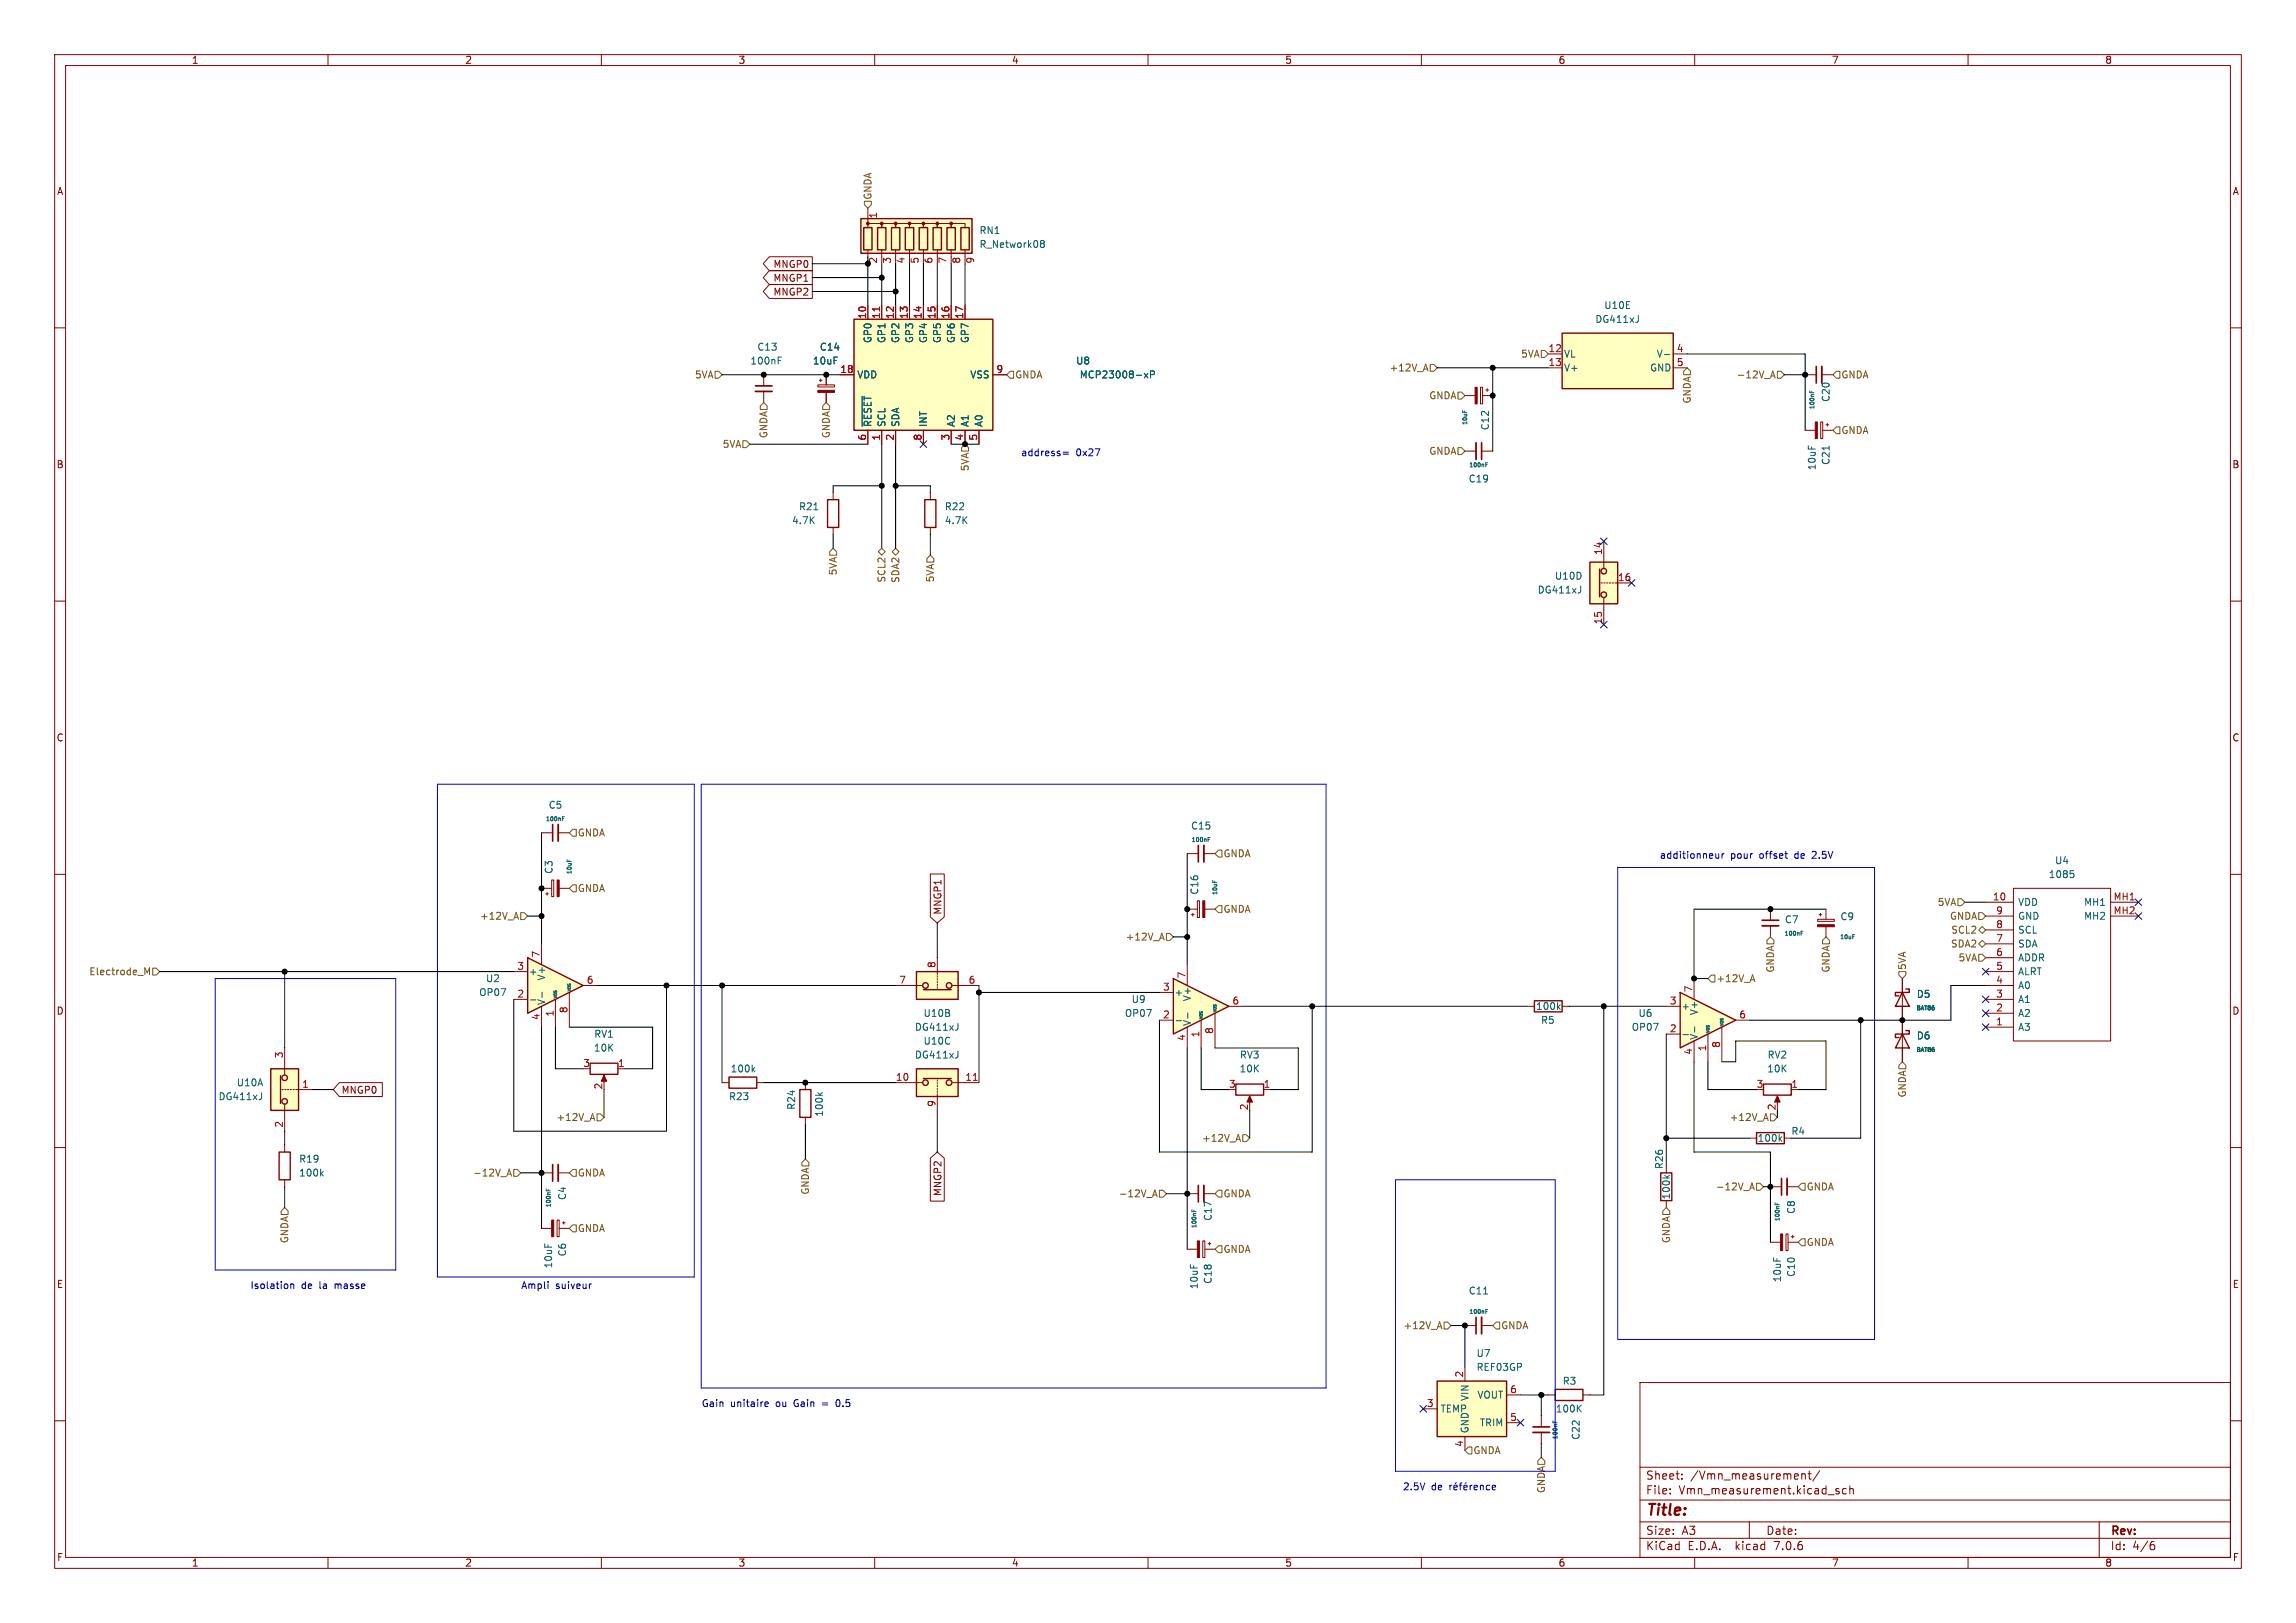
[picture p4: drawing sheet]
<svg xmlns="http://www.w3.org/2000/svg" width="420mm" height="297mm" viewBox="0 0 420 297" stroke-linecap="round" stroke-linejoin="round" font-family="sans-serif">
<defs><g id="words">
<text font-size="2.8" fill="#840000" x="301" y="277.9">Title:</text>
<g font-size="2.1" fill="#840000">
<text x="301" y="273.7">File:</text>
<text x="301" y="271">Sheet:</text>
<text x="307.1" y="273.7">Vmn_measurement.kicad_sch</text>
<text x="309.2" y="271">/Vmn_measurement/</text>
<text x="301" y="281.1">Size:</text>
<text x="307.6" y="281.1">A3</text>
<text x="323" y="281.1">Date:</text>
<text x="386" y="281.3">Rev:</text>
<text x="301" y="283.9">KiCad</text>
<text x="308.7" y="283.9">E.D.A.</text>
<text x="317.6" y="283.9">kicad</text>
<text x="324.8" y="283.9">7.0.6</text>
<text x="386" y="283.9">Id:</text>
<text x="390.1" y="283.9">4/6</text>
</g>
<g font-size="1.8" fill="#840000">
<text x="35" y="11.9">1</text>
<text x="85" y="11.9">2</text>
<text x="135" y="11.9">3</text>
<text x="185" y="11.9">4</text>
<text x="235" y="11.9">5</text>
<text x="285" y="11.9">6</text>
<text x="335" y="11.9">7</text>
<text x="385" y="11.9">8</text>
<text x="10.3" y="35.9">A</text>
<text x="408.3" y="35.9">A</text>
<text x="141.4" y="51.8">MNGP1</text>
<text x="141.4" y="49.2">MNGP0</text>
<text x="160.7" y="48.3" transform="rotate(-90 160.7 48.3)">2</text>
<text x="163.3" y="48.3" transform="rotate(-90 163.3 48.3)">3</text>
<text x="165.8" y="48.3" transform="rotate(-90 165.8 48.3)">4</text>
<text x="168.4" y="48.3" transform="rotate(-90 168.4 48.3)">5</text>
<text x="170.9" y="48.3" transform="rotate(-90 170.9 48.3)">6</text>
<text x="173.4" y="48.3" transform="rotate(-90 173.4 48.3)">7</text>
<text x="176" y="48.3" transform="rotate(-90 176 48.3)">8</text>
<text x="141.4" y="54.3">MNGP2</text>
<text x="10.3" y="85.9">B</text>
<text x="408.2" y="85.9">B</text>
<text x="10.3" y="135.9">C</text>
<text x="408.2" y="135.9">C</text>
<text x="172.4" y="167.5" transform="rotate(-90 172.4 167.5)">MNGP1</text>
<text x="10.3" y="185.9">D</text>
<text x="408.2" y="185.9">D</text>
<text x="62.4" y="200.3">MNGP0</text>
<text x="172.4" y="219" transform="rotate(-90 172.4 219)">MNGP2</text>
<text x="10.3" y="235.9">E</text>
<text x="408.3" y="235.9">E</text>
<text x="10.3" y="285.9">F</text>
<text x="35" y="286.9">1</text>
<text x="85" y="286.9">2</text>
<text x="135" y="286.9">3</text>
<text x="185" y="286.9">4</text>
<text x="235" y="286.9">5</text>
<text x="285" y="286.9">6</text>
<text x="335" y="286.9">7</text>
<text x="385" y="286.9">8</text>
<text x="408.3" y="285.9">F</text>
</g>
<g font-size="1.8" fill="#725600">
<text x="159.6" y="36.6" transform="rotate(-90 159.6 36.6)">GNDA</text>
<text x="278.2" y="65.6">5VA</text>
<text x="127" y="69.4">5VA</text>
<text x="185.6" y="69.4">GNDA</text>
<text x="254.1" y="68.2">+12V_A</text>
<text x="317.6" y="69.4">-12V_A</text>
<text x="336.7" y="69.4">GNDA</text>
<text x="261.3" y="73.3">GNDA</text>
<text x="309.5" y="73.9" transform="rotate(-90 309.5 73.9)">GNDA</text>
<text x="132.1" y="82.1">5VA</text>
<text x="140.6" y="80.3" transform="rotate(-90 140.6 80.3)">GNDA</text>
<text x="152" y="80.3" transform="rotate(-90 152 80.3)">GNDA</text>
<text x="261.3" y="83.4">GNDA</text>
<text x="336.7" y="79.6">GNDA</text>
<text x="177.4" y="86.3" transform="rotate(-90 177.4 86.3)">5VA</text>
<text x="153.3" y="105.4" transform="rotate(-90 153.3 105.4)">5VA</text>
<text x="162.2" y="106.7" transform="rotate(-90 162.2 106.7)">SCL2</text>
<text x="164.7" y="106.8" transform="rotate(-90 164.7 106.8)">SDA2</text>
<text x="171" y="106.7" transform="rotate(-90 171 106.7)">5VA</text>
<text x="105.6" y="153.3">GNDA</text>
<text x="223.7" y="157.1">GNDA</text>
<text x="105.6" y="163.4">GNDA</text>
<text x="223.7" y="167.2">GNDA</text>
<text x="354.4" y="166">5VA</text>
<text x="87.7" y="168.5">+12V_A</text>
<text x="205.8" y="172.3">+12V_A</text>
<text x="356.6" y="168.5">GNDA</text>
<text x="356.8" y="173.6">SDA2</text>
<text x="356.8" y="171">SCL2</text>
<text x="16.2" y="178.7">Electrode_M</text>
<text x="313.9" y="179.9">+12V_A</text>
<text x="324.7" y="178.1" transform="rotate(-90 324.7 178.1)">GNDA</text>
<text x="334.9" y="178.1" transform="rotate(-90 334.9 178.1)">GNDA</text>
<text x="348.8" y="177.6" transform="rotate(-90 348.8 177.6)">5VA</text>
<text x="358.2" y="176.1">5VA</text>
<text x="348.8" y="200.9" transform="rotate(-90 348.8 200.9)">GNDA</text>
<text x="101.7" y="205.3">+12V_A</text>
<text x="219.8" y="209.1">+12V_A</text>
<text x="316.3" y="205.3">+12V_A</text>
<text x="86.5" y="215.5">-12V_A</text>
<text x="105.6" y="215.5">GNDA</text>
<text x="148.2" y="218.7" transform="rotate(-90 148.2 218.7)">GNDA</text>
<text x="204.6" y="219.3">-12V_A</text>
<text x="223.7" y="219.3">GNDA</text>
<text x="313.8" y="218">-12V_A</text>
<text x="330.4" y="218">GNDA</text>
<text x="52.9" y="227.6" transform="rotate(-90 52.9 227.6)">GNDA</text>
<text x="105.6" y="225.7">GNDA</text>
<text x="305.7" y="227.6" transform="rotate(-90 305.7 227.6)">GNDA</text>
<text x="223.7" y="229.5">GNDA</text>
<text x="330.4" y="228.2">GNDA</text>
<text x="256.6" y="243.4">+12V_A</text>
<text x="274.5" y="243.4">GNDA</text>
<text x="269.4" y="266.3">GNDA</text>
<text x="282.8" y="273.3" transform="rotate(-90 282.8 273.3)">GNDA</text>
</g>
<g font-size="1.8" fill="#a90000">
<text x="160.7" y="40.1" transform="rotate(-90 160.7 40.1)">1</text>
<text x="178.5" y="48.3" transform="rotate(-90 178.5 48.3)">9</text>
<text x="158.5" y="58.5" transform="rotate(-90 158.5 58.5)">10</text>
<text x="161" y="58.5" transform="rotate(-90 161 58.5)">11</text>
<text x="163.6" y="58.5" transform="rotate(-90 163.6 58.5)">12</text>
<text x="166.1" y="58.5" transform="rotate(-90 166.1 58.5)">13</text>
<text x="168.7" y="58.5" transform="rotate(-90 168.7 58.5)">14</text>
<text x="171.2" y="58.5" transform="rotate(-90 171.2 58.5)">15</text>
<text x="173.7" y="58.5" transform="rotate(-90 173.7 58.5)">16</text>
<text x="176.3" y="58.5" transform="rotate(-90 176.3 58.5)">17</text>
<text x="283.2" y="64.5">12</text>
<text x="306.6" y="64.5">4</text>
<text x="153.6" y="68.3">18</text>
<text x="182.2" y="68.3">9</text>
<text x="283.2" y="67.1">13</text>
<text x="306.6" y="67.1">5</text>
<text x="158.5" y="80.7" transform="rotate(-90 158.5 80.7)">6</text>
<text x="161" y="80.7" transform="rotate(-90 161 80.7)">1</text>
<text x="163.6" y="80.7" transform="rotate(-90 163.6 80.7)">2</text>
<text x="168.7" y="80.7" transform="rotate(-90 168.7 80.7)">8</text>
<text x="173.7" y="80.7" transform="rotate(-90 173.7 80.7)">3</text>
<text x="176.3" y="80.7" transform="rotate(-90 176.3 80.7)">4</text>
<text x="178.8" y="80.7" transform="rotate(-90 178.8 80.7)">5</text>
<text x="293.1" y="101.6" transform="rotate(-90 293.1 101.6)">14</text>
<text x="295.9" y="106.4">16</text>
<text x="293.1" y="114.3" transform="rotate(-90 293.1 114.3)">15</text>
<text x="364.4" y="164.8">10</text>
<text x="365.1" y="167.4">9</text>
<text x="386.5" y="164.8">MH1</text>
<text x="386.5" y="167.4">MH2</text>
<text x="365.1" y="172.5">7</text>
<text x="365.1" y="169.9">8</text>
<text x="94.5" y="177.5">3</text>
<text x="98.8" y="175.3" transform="rotate(-90 98.8 175.3)">7</text>
<text x="171.2" y="177.2" transform="rotate(-90 171.2 177.2)">8</text>
<text x="216.9" y="179.1" transform="rotate(-90 216.9 179.1)">7</text>
<text x="365.1" y="177.5">5</text>
<text x="365.1" y="175">6</text>
<text x="94.5" y="182.6">2</text>
<text x="103.9" y="185.5" transform="rotate(-90 103.9 185.5)">8</text>
<text x="107.2" y="180.1">6</text>
<text x="164.4" y="180.1">7</text>
<text x="177.1" y="180.1">6</text>
<text x="212.7" y="181.4">3</text>
<text x="225.4" y="183.9">6</text>
<text x="305.4" y="183.9">3</text>
<text x="309.6" y="181.7" transform="rotate(-90 309.6 181.7)">7</text>
<text x="365.1" y="185.2">2</text>
<text x="365.1" y="182.6">3</text>
<text x="365.1" y="180.1">4</text>
<text x="98.8" y="186.8" transform="rotate(-90 98.8 186.8)">4</text>
<text x="101.3" y="186.1" transform="rotate(-90 101.3 186.1)">1</text>
<text x="212.7" y="186.4">2</text>
<text x="216.9" y="190.6" transform="rotate(-90 216.9 190.6)">4</text>
<text x="219.5" y="189.9" transform="rotate(-90 219.5 189.9)">1</text>
<text x="222" y="189.3" transform="rotate(-90 222 189.3)">8</text>
<text x="305.4" y="189">2</text>
<text x="314.7" y="191.8" transform="rotate(-90 314.7 191.8)">8</text>
<text x="318.1" y="186.4">6</text>
<text x="365.1" y="187.7">1</text>
<text x="51.8" y="193.7" transform="rotate(-90 51.8 193.7)">3</text>
<text x="106.6" y="195.3">3</text>
<text x="113" y="195.3">1</text>
<text x="163.8" y="197.9">10</text>
<text x="176.5" y="197.9">11</text>
<text x="309.6" y="193.1" transform="rotate(-90 309.6 193.1)">4</text>
<text x="312.2" y="192.5" transform="rotate(-90 312.2 192.5)">1</text>
<text x="55.2" y="199.1">1</text>
<text x="110.2" y="199.5" transform="rotate(-90 110.2 199.5)">2</text>
<text x="171.2" y="202.6" transform="rotate(-90 171.2 202.6)">9</text>
<text x="224.7" y="199.1">3</text>
<text x="228.3" y="203.3" transform="rotate(-90 228.3 203.3)">2</text>
<text x="231.1" y="199.1">1</text>
<text x="321.2" y="199.1">3</text>
<text x="324.9" y="203.3" transform="rotate(-90 324.9 203.3)">2</text>
<text x="327.6" y="199.1">1</text>
<text x="51.8" y="206.4" transform="rotate(-90 51.8 206.4)">2</text>
<text x="260.9" y="257.6">3</text>
<text x="267.7" y="252.2" transform="rotate(-90 267.7 252.2)">2</text>
<text x="276.2" y="255">6</text>
<text x="276.2" y="260.1">5</text>
<text x="267.7" y="264.9" transform="rotate(-90 267.7 264.9)">4</text>
</g>
<g font-size="1.8" fill="#006464">
<text x="179.1" y="43">RN1</text>
<text x="179.1" y="45.6">R_Network08</text>
<text x="291.7" y="59.3">DG411xJ</text>
<text x="293.4" y="56.7">U10E</text>
<text x="138.4" y="64.4">C13</text>
<text x="149.9" y="64.4">C14</text>
<text x="159.6" y="62.9" transform="rotate(-90 159.6 62.9)">GP0</text>
<text x="162.2" y="62.9" transform="rotate(-90 162.2 62.9)">GP1</text>
<text x="164.7" y="62.9" transform="rotate(-90 164.7 62.9)">GP2</text>
<text x="167.2" y="62.9" transform="rotate(-90 167.2 62.9)">GP3</text>
<text x="169.8" y="62.9" transform="rotate(-90 169.8 62.9)">GP4</text>
<text x="172.3" y="62.9" transform="rotate(-90 172.3 62.9)">GP5</text>
<text x="174.9" y="62.9" transform="rotate(-90 174.9 62.9)">GP6</text>
<text x="177.4" y="62.9" transform="rotate(-90 177.4 62.9)">GP7</text>
<text x="286" y="65.6">VL</text>
<text x="303" y="65.6">V-</text>
<text x="137.2" y="66.9">100nF</text>
<text x="148.6" y="66.9">10uF</text>
<text x="156.7" y="69.4">VDD</text>
<text x="177.4" y="69.4">VSS</text>
<text x="196.7" y="66.9">U8</text>
<text x="197.4" y="69.4">MCP23008-xP</text>
<text x="286" y="68.2">V+</text>
<text x="301.7" y="68.2">GND</text>
<text x="334.9" y="73.7" transform="rotate(-90 334.9 73.7)">C20</text>
<text x="159.6" y="78.2" transform="rotate(-90 159.6 78.2)">~{RESET}</text>
<text x="162.2" y="78.2" transform="rotate(-90 162.2 78.2)">SCL</text>
<text x="164.7" y="78.2" transform="rotate(-90 164.7 78.2)">SDA</text>
<text x="169.8" y="78.2" transform="rotate(-90 169.8 78.2)">INT</text>
<text x="174.9" y="78.2" transform="rotate(-90 174.9 78.2)">A2</text>
<text x="177.4" y="78.2" transform="rotate(-90 177.4 78.2)">A1</text>
<text x="179.9" y="78.2" transform="rotate(-90 179.9 78.2)">A0</text>
<text x="272.6" y="78.8" transform="rotate(-90 272.6 78.8)">C12</text>
<text x="268.6" y="88.5">C19</text>
<text x="332.3" y="86.1" transform="rotate(-90 332.3 86.1)">10uF</text>
<text x="334.9" y="85.2" transform="rotate(-90 334.9 85.2)">C21</text>
<text x="146.1" y="93.6">R21</text>
<text x="172.7" y="93.6">R22</text>
<text x="144.8" y="96.1">4.7K</text>
<text x="172.7" y="96.1">4.7K</text>
<text x="284.3" y="106.3">U10D</text>
<text x="281.2" y="108.8">DG411xJ</text>
<text x="100.3" y="148.2">C5</text>
<text x="217.8" y="152">C15</text>
<text x="101.3" y="160" transform="rotate(-90 101.3 160)">C3</text>
<text x="374.7" y="160.9">1085</text>
<text x="375.8" y="158.3">U4</text>
<text x="219.4" y="163.8" transform="rotate(-90 219.4 163.8)">C16</text>
<text x="369.1" y="166">VDD</text>
<text x="381.1" y="166">MH1</text>
<text x="326.4" y="169.1">C7</text>
<text x="336.6" y="168.6">C9</text>
<text x="369.1" y="173.6">SDA</text>
<text x="369.1" y="171">SCL</text>
<text x="369.1" y="168.5">GND</text>
<text x="381.1" y="168.5">MH2</text>
<text x="88.8" y="179.9">U2</text>
<text x="96.6" y="178.7">+</text>
<text x="99.9" y="179.5" transform="rotate(-90 99.9 179.5)">V+</text>
<text x="369.1" y="178.7">ALRT</text>
<text x="369.1" y="176.1">ADDR</text>
<text x="87.6" y="182.5">OP07</text>
<text x="99.9" y="184" transform="rotate(-90 99.9 184)">V-</text>
<text x="206.9" y="183.7">U9</text>
<text x="214.8" y="182.5">+</text>
<text x="218" y="183.3" transform="rotate(-90 218 183.3)">V+</text>
<text x="280.9" y="185">100k</text>
<text x="307.5" y="185">+</text>
<text x="310.7" y="185.9" transform="rotate(-90 310.7 185.9)">V+</text>
<text x="350.5" y="182.8">D5</text>
<text x="369.1" y="183.7">A1</text>
<text x="369.1" y="181.2">A0</text>
<text x="108.6" y="190.1">RV1</text>
<text x="167.3" y="188.8">DG411xJ</text>
<text x="168.8" y="186.3">U10B</text>
<text x="168.8" y="191.4">U10C</text>
<text x="205.7" y="186.3">OP07</text>
<text x="218" y="187.8" transform="rotate(-90 218 187.8)">V-</text>
<text x="281.8" y="187.6">R5</text>
<text x="298.4" y="188.8">OP07</text>
<text x="299.6" y="186.3">U6</text>
<text x="310.7" y="190.4" transform="rotate(-90 310.7 190.4)">V-</text>
<text x="350.5" y="190.4">D6</text>
<text x="369.1" y="188.8">A3</text>
<text x="369.1" y="186.3">A2</text>
<text x="108.5" y="192.6">10K</text>
<text x="133.6" y="196.4">100k</text>
<text x="167.3" y="193.9">DG411xJ</text>
<text x="226.7" y="196.4">10K</text>
<text x="226.7" y="193.9">RV3</text>
<text x="323.2" y="196.4">10K</text>
<text x="323.2" y="193.9">RV2</text>
<text x="39.9" y="201.5">DG411xJ</text>
<text x="43.2" y="199">U10A</text>
<text x="133.3" y="201.5">R23</text>
<text x="145.6" y="203.2" transform="rotate(-90 145.6 203.2)">R24</text>
<text x="150.7" y="204.5" transform="rotate(-90 150.7 204.5)">100k</text>
<text x="321.4" y="209.1">100k</text>
<text x="327.6" y="207.9">R4</text>
<text x="54.6" y="213">R19</text>
<text x="54.6" y="215.5">100k</text>
<text x="304.4" y="214" transform="rotate(-90 304.4 214)">R26</text>
<text x="103.7" y="219.7" transform="rotate(-90 103.7 219.7)">C4</text>
<text x="305.7" y="219.6" transform="rotate(-90 305.7 219.6)">100k</text>
<text x="221.8" y="223.5" transform="rotate(-90 221.8 223.5)">C17</text>
<text x="328.5" y="222.2" transform="rotate(-90 328.5 222.2)">C8</text>
<text x="101.2" y="232.2" transform="rotate(-90 101.2 232.2)">10uF</text>
<text x="103.7" y="230" transform="rotate(-90 103.7 230)">C6</text>
<text x="328.5" y="233.8" transform="rotate(-90 328.5 233.8)">C10</text>
<text x="219.3" y="236" transform="rotate(-90 219.3 236)">10uF</text>
<text x="221.8" y="235" transform="rotate(-90 221.8 235)">C18</text>
<text x="268.6" y="237.1">C11</text>
<text x="326" y="234.7" transform="rotate(-90 326 234.7)">10uF</text>
<text x="270" y="248.5">U7</text>
<text x="270" y="251.1">REF03GP</text>
<text x="268.8" y="256.5" transform="rotate(-90 268.8 256.5)">VIN</text>
<text x="270.2" y="256.1">VOUT</text>
<text x="285.8" y="253.6">R3</text>
<text x="263.4" y="258.7">TEMP</text>
<text x="268.8" y="262.4" transform="rotate(-90 268.8 262.4)">GND</text>
<text x="270.6" y="261.2">TRIM</text>
<text x="284.5" y="258.7">100K</text>
<text x="289.2" y="263.6" transform="rotate(-90 289.2 263.6)">C22</text>
</g>
<g font-size="1.8" fill="#0000c2">
<text x="186.7" y="83.6">address=</text>
<text x="196.8" y="83.6">0x27</text>
<text x="303.5" y="157.2">additionneur</text>
<text x="316.6" y="157.2">pour</text>
<text x="322" y="157.2">offset</text>
<text x="328.6" y="157.2">de</text>
<text x="332" y="157.2">2.5V</text>
<text x="45.7" y="236">Isolation</text>
<text x="55.1" y="236">de</text>
<text x="58.5" y="236">la</text>
<text x="61.5" y="236">masse</text>
<text x="95.2" y="236">Ampli</text>
<text x="101.6" y="236">suiveur</text>
<text x="128.3" y="257.6">Gain</text>
<text x="133.6" y="257.6">unitaire</text>
<text x="142" y="257.6">ou</text>
<text x="145.5" y="257.6">Gain</text>
<text x="150.9" y="257.6">=</text>
<text x="153.6" y="257.6">0.5</text>
<text x="256.5" y="272.8">2.5V</text>
<text x="261.8" y="272.8">de</text>
</g>
<g font-size="1" fill="#006464">
<text x="268.6" y="77.9" transform="rotate(-90 268.6 77.9)">10uF</text>
<text x="332.1" y="75" transform="rotate(-90 332.1 75)">100nF</text>
<text x="268.6" y="85.7">100nF</text>
<text x="99.7" y="150.5">100nF</text>
<text x="217.8" y="154.3">100nF</text>
<text x="104.7" y="160.1" transform="rotate(-90 104.7 160.1)">10uF</text>
<text x="222.9" y="163.9" transform="rotate(-90 222.9 163.9)">10uF</text>
<text x="326.3" y="171.4">100nF</text>
<text x="336.5" y="172.1">10uF</text>
<text x="350.4" y="185.1">BAT86</text>
<text x="350.4" y="192.7">BAT86</text>
<text x="100.9" y="221.1" transform="rotate(-90 100.9 221.1)">100nF</text>
<text x="219" y="224.9" transform="rotate(-90 219 224.9)">100nF</text>
<text x="325.7" y="223.6" transform="rotate(-90 325.7 223.6)">100nF</text>
<text x="268.6" y="240.6">100nF</text>
<text x="285.1" y="263.5" transform="rotate(-90 285.1 263.5)">100nF</text>
</g>
<g font-size=".7" fill="#006464">
<text x="102" y="182.8" transform="rotate(-90 102 182.8)">VOS</text>
<text x="104.5" y="181.5" transform="rotate(-90 104.5 181.5)">VOS</text>
<text x="222.7" y="185.3" transform="rotate(-90 222.7 185.3)">VOS</text>
<text x="220.1" y="186.6" transform="rotate(-90 220.1 186.6)">VOS</text>
<text x="312.8" y="189.1" transform="rotate(-90 312.8 189.1)">VOS</text>
<text x="315.4" y="187.8" transform="rotate(-90 315.4 187.8)">VOS</text>
</g>
</g></defs>
<g fill="none" stroke="#840000" stroke-width=".18">
<path d="M10 10h400v277h-400zM12 12h396v273h-396zM60 10v2M110 10v2M160 10v2M210 10v2M260 10v2M310 10v2M360 10v2M158.7 38.1v2.5M10 60h2M158.7 41.7v-.8h2.6v.8v-.8h2.5v.8v-.8h2.6v.8v-.8h2.5v.8v-.8h2.5v.8v-.8h2.6v.8v-.8h2.5v.8"/>
<path d="M158.7 45.7v2.6M158.7 55.9v2.5M161.3 45.7v1.3M161.3 55.9v2.5M163.8 45.7v1.3M163.8 55.9v2.5M166.4 45.7v1.3M166.4 55.9v2.5M168.9 45.7v1.3M168.9 55.9v2.5M171.4 45.7v1.3M171.4 55.9v2.5"/>
<path d="M174 45.7v1.3M174 55.9v2.5M176.5 45.7v1.3M176.5 55.9v2.5M408 60h2M153.7 68.6h2.5M158.7 78.7v2.6M161.3 78.7v2.6M163.8 78.7v2.6M168.9 78.7v2.6M174 78.7v2.6M176.5 78.7v2.6"/>
<path d="M179.1 78.7v2.6M181.6 68.6h2.5M330.2 68.6h2M333.2 68.6h2.1M268 82.6h2M271 82.6h2M293.4 99.1v4.8M10 110h2M292.9 106.7h.2M293.4 109.5v4.8M293.4 106.7h.2M293.9 106.7h.2"/>
<path d="M294.4 106.7h.2M294.9 106.7h.2M295.4 106.7h3M408 110h2M10 160h2M408 160h2M99.1 162.6h1.8M99.8 163.6h.5M100.1 163.3v.5M100.9 161h.4v3.1h-.4zM102.3 162.6h1.8M171.4 175.3v3"/>
<path d="M171.4 178.6v.2M171.4 179.1v.2M171.4 179.6v.2M363.2 165.1h5.1M363.2 177.8h5.1M363.2 175.3h5.1M363.2 172.7h5.1M363.2 170.2h5.1M363.2 167.6h5.1M368.3 162.6h17.8v27.9h-17.8zM386.1 165.1h5.1M386.1 167.6h5.1"/>
<path d="M163.8 180.3h4.9M171.4 180.1v.2M171.4 180.6v.2M174.2 180.3h4.9M231.1 199.4h1.3M279.4 184.2h1.3M285.7 184.2h1.3M363.2 180.3h5.1M363.2 188h5.1M363.2 185.4h5.1M363.2 182.9h5.1M10 210h2"/>
<path d="M217.2 218.4h2M220.2 218.4h2M228.6 200.9v1M408 210h2M10 260h2M300 253h108v32h-108zM408 260h2M300 278.5h108M300 274.5h108M300 268.5h108M305.5 273.2v.2M305.5 272.5v.1"/>
<path d="M307.7 270.5v.2M307.7 269.8v.1M320 278.5v3M329.6 269.7v1M329.6 269.8l.2-.1 .4 .1v.9M330.7 269.7h.6M330.9 269.2v1.3l.4 .2M332.9 269.1l-1.3 1.9M336.4 272.5l-.4-.1-.2 .2 .1 .2 .5 .2v.3h-.6M337.7 272.5l-.4-.1-.3 .3v.4l.2 .2h.5M338.4 272.5l.2-.1 .3 .1 .1 .9M338.4 271.9v1.5"/>
<path d="M384 278.5v6.5M60 285v2M110 285v2M160 285v2M210 285v2M260 285v2M300 281.5h108M310 285v2M360 285v2M393.6 282.7h.3l.3 .2-.1 .5-.5 .2M394 282.1l-.4 .1"/>
</g>
<path d="M333.2 67.1v3M270 81v3.1M220.2 216.9v3.1" fill="none" stroke="#840000" stroke-width=".33"/>
<path d="M332.2 67.1v3M271 81v3.1M219.2 216.9v3.1" fill="none" stroke="#840000" stroke-width=".3"/>
<g fill="none" stroke="#006464" stroke-width=".18">
<path d="M190.3 44.3l.3 .3M190.3 44.3l.3-.3 .3 .1 .1 .2-.2 .3M190.6 44.6h.2M190.6 44.6l-.3 .2M190.8 44.6l.2 .2v.4l-.4 .1-.3-.3M157.7 72.5v5.5M209.3 68.3l.7 .9M210 68.3l-.7 .9M210.5 68.6l.6-.1 .1-.2-.1-.3-.6-.1v1.3M331.1 71.5v.4M331.4 71.6v.3M271.8 85h.2"/>
<path d="M271.8 84.7h.3M289.1 107.3v.9l-.1 .3M103.7 157.3v.4M378.7 159.3h.6M379.1 159.8l.3 .3v.3l-.3 .2M175.2 187.3v.9l-.2 .3M285 184.2l.4 .5M285.4 183.9l-.5 .5M218 221.4v.3M218.4 221.5v.2"/>
</g>
<g fill="#ffffc2" stroke="#ffffc2" stroke-width=".18">
<path d="M156.2 58.4h25.4v20.3h-25.4z"/>
<path d="M157.5 40h20.3v6.4h-20.3z"/>
<path d="M167.6 177.8h7.7v5.1h-7.7z"/>
<path d="M290.8 102.9h5.1v7.6h-5.1z"/>
</g>
<g fill="none" stroke="#840000" stroke-width=".25">
<path d="M156.2 58.4h25.4v20.3h-25.4zM157.5 40h20.3v6.4h-20.3zM158 41.7h1.5v4h-1.5zM160.5 41.7h1.6v4h-1.6zM163.1 41.7h1.5v4h-1.5zM165.6 41.7h1.5v4h-1.5zM168.1 41.7h1.6v4h-1.6zM170.7 41.7h1.5v4h-1.5zM173.2 41.7h1.6v4h-1.6zM175.8 41.7h1.5v4h-1.5zM290.8 102.9h5.1v7.6h-5.1zM292.6 104.1v5.1"/>
<path d="M167.6 177.8h7.7v5.1h-7.7zM168.9 181.1h5.1M226.1 198.4h5v2h-5zM280.7 183.1h5v2.1h-5z"/>
<circle cx="293.4" cy="104.5" r=".51"/>
<circle cx="293.4" cy="108.8" r=".51"/>
<circle cx="169.3" cy="180.3" r=".51"/>
<circle cx="173.6" cy="180.3" r=".51"/>
</g>
<path d="M160.9 56.2v.7" fill="none" stroke="#a90000" stroke-width=".18"/>
<g fill="#840000" stroke="#840000" stroke-width=".18">
<path d="M228.6 200.5l.5 1.2h-1z"/>
<path d="M101.9 161h.4v3.1h-.4z"/>
<circle cx="158.7" cy="40.9" r=".25"/>
<circle cx="161.3" cy="40.9" r=".25"/>
<circle cx="163.8" cy="40.9" r=".25"/>
<circle cx="166.4" cy="40.9" r=".25"/>
<circle cx="168.9" cy="40.9" r=".25"/>
<circle cx="171.4" cy="40.9" r=".25"/>
<circle cx="174" cy="40.9" r=".25"/>
</g>
<path d="M96.5 175.3l10.2 5-10.2 5.1z" fill="#ffffc2"/>
<g fill="none" stroke="#840000" stroke-width=".25">
<path d="M285.7 61h20.4v10.1h-20.4zM151.4 91.4h2v5.1h-2zM169.2 91.4h2v5.1h-2zM96.5 175.3l10.2 5-10.2 5.1zM49.5 195.6h5.1v7.6h-5.1zM51.3 196.9v5M107.9 194.6h5.1v2h-5.1zM133.3 197.1h5.1v2h-5.1zM146.3 199.4h2v5.1h-2zM167.6 195.6h7.7v5.1h-7.7zM168.9 197.4h5.1M322.6 198.4h5.1v2h-5.1z"/>
<path d="M348 181.6l1.2 2.6h-2.5zM348 189.2l1.2 2.6h-2.5zM348.6 181h.6v.6h-2.5v.6h.6M348.6 188.6h.6v.6h-2.5v.7h.6M303.8 214.6h2v5.1h-2zM321.3 207.3h5.1v2h-5.1zM262.9 252.7h12.7v10.2h-12.7zM284.5 254.3h5.1v2h-5.1z"/>
<circle cx="52.1" cy="197.2" r=".51"/>
<circle cx="169.3" cy="198.1" r=".51"/>
<circle cx="173.6" cy="198.1" r=".51"/>
<circle cx="52.1" cy="201.5" r=".51"/>
</g>
<g fill="none" stroke="#840000" stroke-width=".18">
<path d="M139.7 68.6v2M139.7 71.6v2.1M149.6 70.4h3.1v.4h-3.1zM149.9 69.6h.5M150.1 69.3v.6M151.1 68.6v1.8M151.1 71.8v1.9M283.2 64.8h2.5M283.2 67.3h2.5M306.1 64.8h2.5M306.1 67.3h2.5M330.2 78.7h1.9"/>
<path d="M333 77.2h.4v3.1h-.4zM333.4 78.7h1.9M334 77.7h.5M334.3 77.5v.5M152.4 90.2v1.2M152.4 96.5v1.3M170.2 90.2v1.2M170.2 96.5v1.3M99.1 152.4h2M102.1 152.4h2M94 177.8h2.5M99.1 172.7v3.8"/>
<path d="M332.5 168.2h3v.4h-3zM332.7 167.4h.5M333 167.1v.5M334 166.4v1.8M334 169.6v1.9M348 179.1v15.2M51.6 199.4h.2M52.1 191.8v4.8M52.1 199.4h.2M52.6 199.4h.2M53.1 199.4h.2M53.6 199.4h.2"/>
<path d="M54.1 199.4h3M94 182.9h2.5M99.1 184.2v3.8M101.6 182.9v5.1M104.1 181.6v6.4M106.7 180.3h2.5M110.5 197.1v1M113 195.6h1.3M132.1 198.1h1.2M138.4 198.1h1.3M147.3 198.1v1.3M163.8 198.1h4.9"/>
<path d="M171.4 197.6v.3M171.4 198.1v.3M171.4 198.6v.3M171.4 199.1v.3M171.4 199.6v.3M174.2 198.1h4.9M327.7 199.4h1.2M52.1 202.2v4.8M99.1 214.6h2M102.1 214.6h2M147.3 204.5v1.2M171.4 200.2v3"/>
<path d="M304.8 213.4v1.2M304.8 219.7v1.3M320 208.3h1.3M323.8 217.2h2.1M325.1 200.9v1M326.4 208.3h1.3M326.9 217.2h2M99.1 224.8h1.8M101.9 223.3h.4v3h-.4zM102.3 224.8h1.8M102.9 223.8h.5M103.1 223.5v.5"/>
<path d="M323.8 227.3h1.9M326.7 225.8h.4v3.1h-.4zM327.1 227.3h1.8M327.7 226.3h.5M327.9 226.1v.5M260.3 257.8h2.6M268 242.6h2M268 250.2v2.5M271 242.6h2M275.6 255.3h2.5M281.9 259.1v2M283.2 255.3h1.3"/>
<path d="M289.6 255.3h1.2M268 262.9v2.5M275.6 260.3h2.5M281.9 262.1v2.1"/>
</g>
<g fill="none" stroke="#006464" stroke-width=".18">
<path d="M299.7 57.7v.9l-.2 .3M142.4 66h.4M142.4 65.3h.6M304.4 64.9h1M148.9 93.3h.7M334.6 81.6v.8M102.9 149.8h.2M102.9 149.4h.3M338.9 171h.4M47.8 200v.9l-.1 .3M97 183h1M99.2 181.6v.9"/>
<path d="M137.7 195.7l.4 .5M138.1 195.3l-.5 .5M149.6 199.9l.5 .5M150.4 199.9l-.4 .4M175.2 192.3v1l-.2 .3M99.9 217.6v.3M100.3 217.7v.2M304.5 215.1l.5 .5M305.4 215.1l-.5 .3M325.6 208.4l.3 .5M325.9 208l-.4 .5M271.4 236.8h.7"/>
<path d="M271.8 240h.2M271.8 239.6h.3M324.7 220.1v.4M325.1 220.2v.3M288.7 257.7l.5 .7M289.2 257.1l-.7 .7M284.1 260v.4M284.4 260.1v.3"/>
</g>
<g fill="#ffffc2" stroke="#ffffc2" stroke-width=".18">
<path d="M49.5 195.6h5.1v7.6h-5.1z"/>
<path d="M167.6 195.6h7.7v5.1h-7.7z"/>
<path d="M262.9 252.7h12.7v10.2h-12.7z"/>
<path d="M285.7 61h20.4v10.1h-20.4z"/>
</g>
<path d="M178 197.7h.8" fill="none" stroke="#a90000" stroke-width=".18"/>
<g fill="#840000" stroke="#840000" stroke-width=".18">
<path d="M100.9 223.3h.4v3h-.4z"/>
<path d="M325.1 200.5l.5 1.2h-1z"/>
<path d="M149.6 71.4h3.1v.4h-3.1z"/>
<path d="M332.5 169.2h3v.4h-3z"/>
<path d="M110.5 196.7l.5 1.2h-1z"/>
<path d="M325.7 225.8h.4v3.1h-.4z"/>
<path d="M332.1 77.2h.3v3.1h-.3z"/>
</g>
<path d="M138.2 71.6h3M102.1 150.9v3M102.1 213.1v3.1M326.9 215.6v3.1M271 241v3.1M280.4 262.1h3.1" fill="none" stroke="#840000" stroke-width=".33"/>
<path d="M138.2 70.6h3M101.1 150.9v3M101.1 213.1v3.1M325.9 215.6v3.1M270 241v3.1M280.4 261.1h3.1" fill="none" stroke="#840000" stroke-width=".3"/>
<path d="M214.6 179.1l10.2 5.1-10.2 5z" fill="#ffffc2"/>
<path d="M214.6 179.1l10.2 5.1-10.2 5zM51.1 210.8h2v5.1h-2z" fill="none" stroke="#840000" stroke-width=".25"/>
<g fill="none" stroke="#840000" stroke-width=".18">
<path d="M268 72.4h1.8M270.8 70.9h.4v3h-.4zM271.2 72.4h1.8M271.8 71.4h.5M272 71.1v.5M217.2 156.2h2M220.2 156.2h2M217.2 176.5v3.8M217.2 166.4h1.8M217.9 167.4h.5M218.2 167.1v.5M219 164.8h.4v3.1h-.4z"/>
<path d="M220.4 166.4h1.8M212.1 186.7h2.5M212.1 181.6h2.5M217.2 188v3.8M219.7 186.7v5.1M222.2 185.4v6.4M224.8 184.2h2.5M52.1 209.6v1.2M52.1 215.9v1.3M217.2 228.6h1.8M220 227.1h.4v3h-.4zM220.4 228.6h1.8"/>
<path d="M221 227.6h.5M221.2 227.3v.5"/>
</g>
<path d="M267.6 75.1v.4M221 153.6h.2M221 153.3h.3M221.8 161.1v.4M215.2 186.8h.9M217.3 185.4v.9M58.8 214.7l.3 .5M59.1 214.4l-.4 .4" fill="none" stroke="#006464" stroke-width=".18"/>
<g fill="#840000" stroke="#840000" stroke-width=".18">
<path d="M269.8 70.9h.4v3h-.4z"/>
<path d="M219 227.1h.4v3h-.4z"/>
<path d="M220 164.8h.4v3.1h-.4z"/>
</g>
<path d="M220.2 154.7v3" fill="none" stroke="#840000" stroke-width=".33"/>
<path d="M219.2 154.7v3" fill="none" stroke="#840000" stroke-width=".3"/>
<path d="M307.3 181.6l10.2 5.1-10.2 5.1z" fill="#ffffc2"/>
<path d="M307.3 181.6l10.2 5.1-10.2 5.1z" fill="none" stroke="#840000" stroke-width=".25"/>
<g fill="none" stroke="#840000" stroke-width=".18">
<path d="M140.7 49.5h7.9v2.6h-7.9l-1.1-1.3zM140.7 47h7.9v2.5h-7.9l-1.1-1.2zM140.7 52.1h7.9v2.5h-7.9l-1.1-1.3zM158.7 55.9v2.5M161.3 55.9v2.5M163.8 55.9v2.5M166.4 55.9v2.5M168.9 55.9v2.5M171.4 55.9v2.5M174 55.9v2.5M176.5 55.9v2.5M151.1 68.6v1.8"/>
<path d="M151.1 71.8v1.9M153.7 68.6h2.5M158.7 78.7v2.6M161.3 78.7v2.6M163.8 78.7v2.6M168.9 78.7v2.6M174 78.7v2.6M176.5 78.7v2.6M179.1 78.7v2.6M181.6 68.6h2.5M170.2 159.9h2.5v7.9l-1.3 1.1-1.2-1.1zM309.9 179.1v3.8"/>
<path d="M323.8 166.4v2M323.8 169.4v2.1M348 179.1v2.5M62.1 198.1h7.8v2.6h-7.8l-1.1-1.3zM304.8 189.2h2.5M304.8 184.2h2.5M309.9 190.5v3.8M312.4 189.2v5.1M315 188v6.3M317.5 186.7h2.5M348 184.2v5M348 191.8v2.5"/>
<path d="M170.2 211.9l1.2-1.1 1.3 1.1v7.9h-2.5z"/>
</g>
<path d="M157.7 72.5v5.5M209.3 68.3l.7 .9M210 68.3l-.7 .9M210.5 68.6l.6-.1 .1-.2-.1-.3-.6-.1v1.3M329.5 170.8h.2M329.5 170.4h.3M307.9 189.3h.9M310 187.9v1" fill="none" stroke="#006464" stroke-width=".18"/>
<path d="M322.3 169.4h3.1" fill="none" stroke="#840000" stroke-width=".33"/>
<path d="M322.3 168.4h3.1" fill="none" stroke="#840000" stroke-width=".3"/>
<g fill="none" stroke="#725600" stroke-width=".18">
<path d="M158.1 36.8h1.3v.7l-.7 .6-.6-.6zM130.8 67.9h.6l.7 .7-.7 .6h-.6zM139.7 73.7l.6 .6v.6h-1.2v-.6zM151.1 73.7l.7 .6v.6h-1.3v-.6zM184.8 67.9h.6v1.3h-.6l-.7-.6zM260.5 67.5h.6M260.8 66.6l.4 1.3M261.6 66.7h.7l.6 .6-.6 .6h-.7zM266.7 71.8h.6l.7 .6-.7 .6h-.6zM281.9 64.1h.7l.6 .7-.6 .6h-.7zM308.6 67.3l.6 .6v.7h-1.2v-.7zM323.9 69.2l.4-1.3 .4 1.3"/>
<path d="M324 68.8h.6M325.1 67.9h.7l.6 .7-.6 .6h-.7zM335.9 78.1h.6v1.3h-.6l-.6-.7zM335.9 67.9h.6v1.3h-.6l-.6-.6zM135.9 80.6h.6l.7 .7-.7 .6h-.6zM176.5 81.3l.7 .6v.7h-1.3v-.7zM266.7 81.9h.6l.7 .7-.7 .6h-.6zM152.4 100.3l.6 .7v.6h-1.2v-.6zM160.7 101l.6-.7 .6 .7-.6 .6zM163.2 101l.6-.7 .7 .7-.7 .6zM170.2 101.6l.6 .6v.7h-1.3v-.7zM104.8 151.8h.6v1.2h-.6l-.7-.6z"/>
<path d="M222.9 155.6h.6v1.2h-.6l-.7-.6zM26.5 177.1l.4 .9 .4-.9v1.3M27.9 177.2h.7l.6 .6-.6 .6h-.7zM94.1 167.9h.6M94.4 166.9l.4 1.3M95.2 167h.7l.6 .6-.6 .7h-.7zM104.8 161.9h.6v1.3h-.6l-.7-.6zM212.2 171.7h.6M212.5 170.8l.4 1.2M213.4 170.8h.6l.6 .7-.6 .6h-.6zM222.9 165.7h.6v1.3h-.6l-.7-.6zM313.1 178.4h.6v1.3h-.6l-.7-.6z"/>
<path d="M320.3 179.3h.6M320.6 178.4l.4 1.2M323.8 171.5l.7 .6v.6h-1.3v-.6zM334 171.5l.6 .6v.6h-1.2v-.6zM347.3 177.8h1.3v.6l-.6 .7-.7-.7zM358.1 164.5h.7l.6 .6-.6 .6h-.7zM361.9 174.6h.7l.6 .7-.6 .6h-.7zM361.9 170.2l.7-.7 .6 .7-.6 .6zM361.9 172.7l.7-.6 .6 .6-.6 .7zM361.9 167h.7l.6 .6-.6 .7h-.7zM348 194.3l.6 .6v.7h-1.3v-.7zM92.7 215.2l.4-1.3 .5 1.3"/>
<path d="M92.8 214.8h.6M94 214h.6l.6 .6-.6 .7h-.6zM104.8 214h.6v1.3h-.6l-.7-.7zM108.1 204.7h.6M108.4 203.8l.4 1.2M109.2 203.8h.7l.6 .7-.6 .6h-.7zM147.3 212.1l.7 .6v.7h-1.3v-.7zM210.8 219l.5-1.3 .4 1.3M211 218.7h.6M212.1 217.8h.6l.7 .6-.7 .7h-.6zM222.9 217.8h.6v1.3h-.6l-.7-.7zM226.2 208.5h.6"/>
<path d="M226.5 207.6l.4 1.3M227.3 207.6h.7l.6 .7-.6 .6h-.7zM320.1 217.7l.4-1.2 .4 1.2M320.2 217.4h.6M321.3 216.5h.6l.7 .7-.7 .6h-.6zM322.7 204.7h.6M323 203.8l.4 1.2M323.8 203.8h.7l.6 .7-.6 .6h-.7zM329.6 216.5h.6v1.3h-.6l-.7-.6zM52.1 221l.6 .6v.6h-1.3v-.6zM104.8 224.2h.6v1.2h-.6l-.7-.6zM222.9 228h.6v1.2h-.6l-.7-.6z"/>
<path d="M304.8 221l.6 .6v.6h-1.2v-.6zM329.6 226.7h.6v1.3h-.6l-.7-.7zM263 242.8h.6M263.3 241.9l.4 1.2M264.2 241.9h.6l.6 .7-.6 .6h-.6zM273.7 241.9h.6v1.3h-.6l-.7-.6zM268.6 264.8h.6v1.3h-.6l-.6-.7zM281.9 266.7l.7 .6v.7h-1.3v-.7z"/>
</g>
<g fill="none" stroke="#0000c2" stroke-width=".18">
<path d="M194.5 82.7h.9M194.5 83.1h.9M80 143.5h47v90.2h-47zM128.3 143.5h114.3v110.5h-114.3zM295.9 158.8h47v86.3h-47zM313.9 156.9l.1 .2 .4-.2M314.4 156.2v.9M315 156.2v.9M315.4 156.2l-.4 .3M326.5 156.2h.5M326.9 157.1h.1M39.4 179.1h33v53.3h-33z"/>
<path d="M255.3 215.9h29.2v53.3h-29.2zM53.2 235v.8M53.2 235.1l.2-.1h.3v.8M100.2 234.5v.2M100.2 235v.8M108.2 235h-.3M139.9 257.2l.2 .2 .4-.1M139.9 256.7l.2-.2h.2l.2 .2v.2l-.6 .1M153.1 256.2l-.2 .4 .2 .7M265.2 271.8v.8M265.6 271.8l-.4 .2M266 272.2l.6-.1-.1-.2-.4-.1-.1 .2v.6h.5"/>
<path d="M266.4 271.3l-.2 .2M266.9 271.8h.5M267.4 271.4l-.3 .1v1.1M267.8 272.2l.6-.1-.1-.2-.4-.1-.1 .2v.6h.5M268.2 271.3l-.2 .2M268.9 271.8v.8M269.3 271.8l-.4 .2M269.6 272.2l.6-.1v-.2l-.4-.1-.2 .2 .1 .6h.5M270.8 271.9l.2-.1 .3 .1v.7M270.8 271.8v.8M272.5 271.9l-.4-.1-.2 .2 .1 .6h.5M273 272.2l.6-.1-.1-.2-.4-.1-.1 .2v.6h.5"/>
</g>
<g fill="none" stroke="#000" stroke-width=".18">
<path d="M148.6 50.8h12.7M148.6 48.3h10.1M148.6 53.3h15.2M158.7 47v8.9M161.3 48.3v7.6M163.8 48.3v7.6M166.4 48.3v7.6M168.9 48.3v7.6M171.4 48.3v7.6M174 48.3v7.6M176.5 48.3v7.6M132.1 68.6h21.6"/>
<path d="M262.9 67.3h20.3M273 67.3v15.3M308.6 64.8h21.6v13.9M326.4 68.6h3.8M137.2 81.3h21.5M152.4 97.8v2.5M161.3 81.3v19M161.3 88.9h-8.9v1.3M163.8 88.9h6.4v1.3M163.8 81.3v19M170.2 97.8v3.8M174 81.3h5.1"/>
<path d="M99.1 152.4v20.3M217.2 156.2v20.3M29.2 177.8h64.8M52.1 177.8v14M96.5 167.6h2.6M171.4 168.9v6.4M214.6 171.5h2.6M334 166.4h-24.1v12.7h2.5M359.4 165.1h3.8M57.1 199.4h3.9M99.1 188v36.8M101.6 188v7.6h5.1"/>
<path d="M104.1 188h15.3v7.6h-5.1M109.2 180.3h54.6M110.5 199.4v5.1M121.9 180.3v26.7h-27.9v-24.1M132.1 180.3v17.8M139.7 198.1h24.1M179.1 180.3v17.8M179.1 181.6h33M217.2 191.8v36.8M219.7 191.8v7.6h5.1M222.2 191.8h15.3v7.6h-5.1M227.3 184.2h52.1"/>
<path d="M240 184.2v26.6h-27.9v-24.1M287 184.2h17.8M293.4 184.2v71.1h-2.6M304.8 189.2v24.2M309.9 194.3v16.5h13.9v16.5M312.4 194.3v5.1h8.9M315 194.3h2.5v-3.8h16.5v8.9h-5.1M340.4 186.7v21.6h-12.7M363.2 180.3h-6.3v6.4h-36.9M52.1 207v2.6M52.1 217.2v3.8M95.2 214.6h3.9"/>
<path d="M147.3 205.7v6.4M171.4 203.2v7.6M213.4 218.4h3.8M228.6 203.2v5.1M304.8 208.3h15.2M322.6 217.2h1.2M325.1 203.2v1.3M265.4 242.6h2.6v7.6M278.1 255.3h5.1M281.9 255.3v3.8M281.9 264.2v2.5"/>
</g>
<g fill="none" stroke="#000084" stroke-width=".18">
<path d="M168.3 80.7l1.2 1.2M169.5 80.7l-1.2 1.2M292.8 98.5l1.2 1.2M294 98.5l-1.2 1.2M292.8 113.7l1.2 1.2M294 113.7l-1.2 1.2M297.8 106.1l1.3 1.2M299.1 106.1l-1.3 1.2M362.6 177.2l1.2 1.2M363.8 177.2l-1.2 1.2M390.6 164.5l1.2 1.2M390.6 167l1.2 1.2"/>
<path d="M391.8 164.5l-1.2 1.2M391.8 167l-1.2 1.2M362.6 184.8l1.2 1.2M362.6 187.4l1.2 1.2M362.6 182.3l1.2 1.2M363.8 184.8l-1.2 1.2M363.8 187.4l-1.2 1.2M363.8 182.3l-1.2 1.2M259.7 257.2l1.3 1.2M261 257.2l-1.3 1.2M277.5 259.7l1.2 1.3M278.7 259.7l-1.2 1.3"/>
</g>
<path d="M160.9 56.2v.7" fill="none" stroke="#a90000" stroke-width=".18"/>
<g fill="#000" stroke="#000" stroke-width=".18">
<circle cx="158.7" cy="48.3" r=".46"/>
<circle cx="161.3" cy="50.8" r=".46"/>
<circle cx="163.8" cy="53.3" r=".46"/>
<circle cx="139.7" cy="68.6" r=".46"/>
<circle cx="151.1" cy="68.6" r=".46"/>
<circle cx="273" cy="72.4" r=".46"/>
<circle cx="273" cy="67.3" r=".46"/>
<circle cx="330.2" cy="68.6" r=".46"/>
<circle cx="161.3" cy="88.9" r=".46"/>
<circle cx="163.8" cy="88.9" r=".46"/>
<circle cx="176.5" cy="81.3" r=".46"/>
<circle cx="52.1" cy="177.8" r=".46"/>
<circle cx="99.1" cy="162.6" r=".46"/>
<circle cx="99.1" cy="167.6" r=".46"/>
<circle cx="217.2" cy="166.4" r=".46"/>
<circle cx="217.2" cy="171.5" r=".46"/>
<circle cx="309.9" cy="179.1" r=".46"/>
<circle cx="323.8" cy="166.4" r=".46"/>
<circle cx="121.9" cy="180.3" r=".46"/>
<circle cx="132.1" cy="180.3" r=".46"/>
<circle cx="147.3" cy="198.1" r=".46"/>
<circle cx="179.1" cy="181.6" r=".46"/>
<circle cx="240" cy="184.2" r=".46"/>
<circle cx="293.4" cy="184.2" r=".46"/>
<circle cx="340.4" cy="186.7" r=".46"/>
<circle cx="348" cy="186.7" r=".46"/>
<circle cx="99.1" cy="214.6" r=".46"/>
<circle cx="217.2" cy="218.4" r=".46"/>
<circle cx="304.8" cy="208.3" r=".46"/>
<circle cx="323.8" cy="217.2" r=".46"/>
<circle cx="268" cy="242.6" r=".46"/>
<circle cx="281.9" cy="255.3" r=".46"/>
</g>
<use href="#words"/>
</svg>
